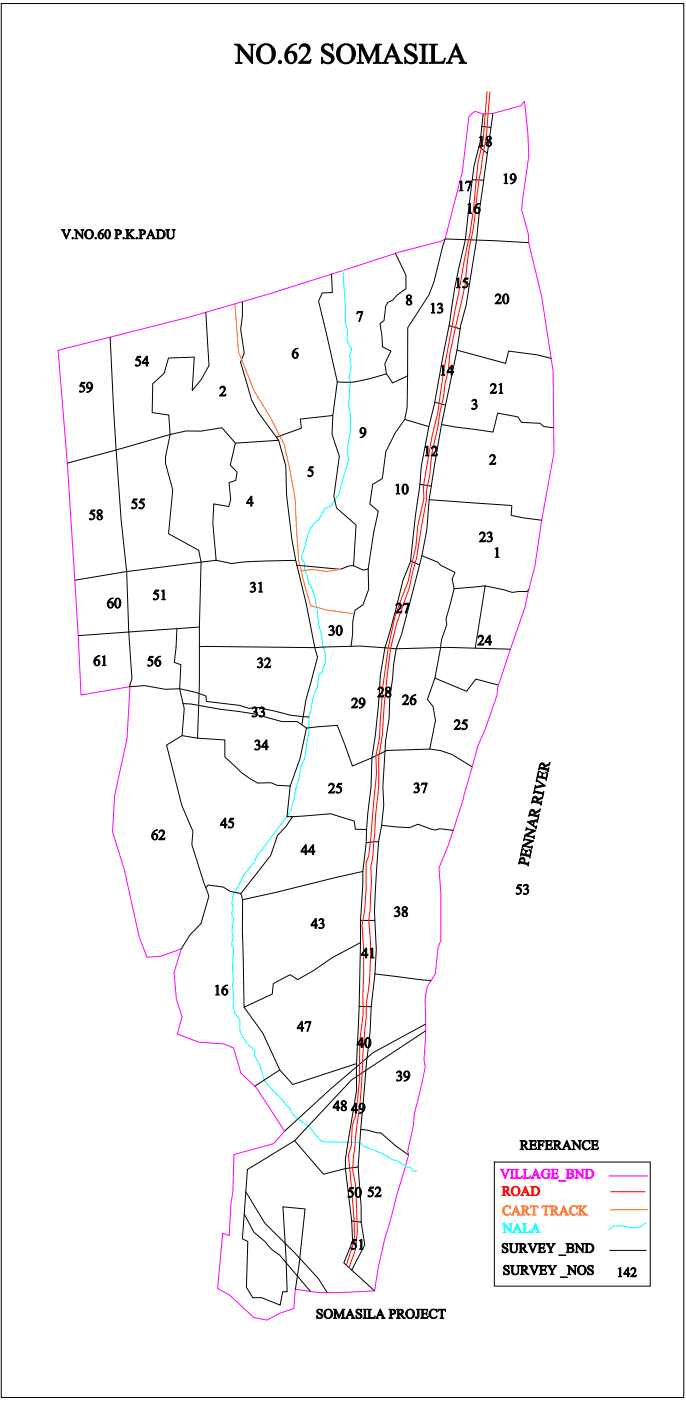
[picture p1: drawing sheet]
<svg xmlns="http://www.w3.org/2000/svg" width="146mm" height="297mm" viewBox="0 0 146 297" stroke-linecap="round" stroke-linejoin="round" font-family="sans-serif">
<g fill="#ff7f00" stroke="#ff7f00" stroke-width=".21">
<path d="M107 255.8l.5-.2 .6 .2 .2-.2v.7a.73 .73 0 0 0-1-.5 .73 .73 0 0 0-.3 1 .71 .71 0 0 0 .5 .7 .71 .71 0 0 0 .8-.4 .94 .94 0 0 1-1.4 .4 .94 .94 0 0 1-.1-1.5z" fill-rule="evenodd"/>
<path d="M109.5 255.6l.7 1.7 .3 .3h-.8l.2-.1-.1-.5h-.8l-.2 .4 .3 .2h-.6l.2-.3zM109.4 256.1l-.3 .8h.6z" fill-rule="evenodd"/>
<path d="M110.6 255.7h.7a.52 .52 0 0 1 .7 .3 .52 .52 0 0 1-.4 .7l.6 .7 .3 .2h-.5l-.7-.9h-.2v.6l.3 .3h-.8l.3-.3v-1.4zM111.1 255.8l.1 .8a.43 .43 0 0 0 .5-.4 .43 .43 0 0 0-.6-.4z" fill-rule="evenodd"/>
<path d="M112.6 255.7h1.5v.4l-.2-.3h-.4v1.6l.2 .2h-.8l.3-.2v-1.6h-.5l-.2 .3z" fill-rule="evenodd"/>
<path d="M115 255.7h1.6v.4l-.2-.3h-.5v1.6l.3 .2h-.8l.3-.2v-1.6h-.5l-.2 .3z" fill-rule="evenodd"/>
<path d="M116.7 255.7h.7a.52 .52 0 0 1 .8 .3 .52 .52 0 0 1-.4 .7l.5 .7 .3 .2h-.5l-.6-.9h-.2v.6l.3 .3h-.9l.3-.3v-1.4zM117.3 255.8v.8a.43 .43 0 0 0 .6-.4 .43 .43 0 0 0-.6-.4z" fill-rule="evenodd"/>
<path d="M119.6 255.6l.8 1.7 .3 .3h-.8l.2-.1-.2-.5h-.7l-.2 .4 .2 .2h-.6l.3-.3zM119.6 256.1l-.4 .8h.7z" fill-rule="evenodd"/>
<path d="M121.2 255.8l.4-.2 .6 .2 .2-.2 .1 .7a.73 .73 0 0 0-1-.5 .73 .73 0 0 0-.4 1 .71 .71 0 0 0 .6 .7 .71 .71 0 0 0 .8-.4 .94 .94 0 0 1-1.4 .4 .94 .94 0 0 1-.1-1.5z" fill-rule="evenodd"/>
<path d="M122.7 255.7h.8l-.3 .1v.8l.7-.7-.1-.2h.7l-1 .8 1.2 1.1h-.9l.1-.2-.7-.8v.8l.3 .2h-.8l.2-.3v-1.4z" fill-rule="evenodd"/>
</g>
<g fill="#000" stroke="#000" stroke-width=".21">
<path d="M49.7 9.4h1.1l2.5 3v-2.7l-.6-.3h1.4l-.4 .2-.1 .3v3.6l-2.8-3.3v2.9l.6 .3h-1.4l.5-.3v-3.2z" fill-rule="evenodd"/>
<path d="M54.8 10.1a2.04 2.04 0 0 1 2.5-.7 2.04 2.04 0 0 1 1.1 2.4 2.04 2.04 0 0 1-2.5 1.7 2.04 2.04 0 0 1-1.5-2.6zM55.7 9.7a2.76 2.76 0 0 0 0 3.4 1.38 1.38 0 0 0 1.6-.1 1.38 1.38 0 0 0 .4-1.5 1.51 1.51 0 0 0-1.6-2z" fill-rule="evenodd"/>
<path d="M61.1 10.1a2.23 2.23 0 0 1 1.8-.8v.1a2.09 2.09 0 0 0-1.8 1.8 1.21 1.21 0 0 1 1.7 .1 1.21 1.21 0 0 1-.1 1.7 1.18 1.18 0 0 1-2 0 2.46 2.46 0 0 1 .4-2.9zM61.1 11.4a1.52 1.52 0 0 0 .7 1.9h.1a1.26 1.26 0 0 0-.2-2.2z" fill-rule="evenodd"/>
<path d="M63.7 9.7a1.17 1.17 0 0 1 1.7-.2 1.17 1.17 0 0 1 .1 1.7l-1.5 1.8h1.4l.6-.4-.3 .8h-2.3l1.2-1.4a1.44 1.44 0 0 0 .3-2.1 1.04 1.04 0 0 0-1.4 .5z" fill-rule="evenodd"/>
<path d="M68.4 9.8a1.61 1.61 0 0 1 1.9-.3l.3-.2v1.4h-.1a1 1 0 0 0-.6-1.1 1 1 0 0 0-1.2 .4v.4l.6 .5a2.14 2.14 0 0 1 1.6 1.4 1.32 1.32 0 0 1-2 1.1l-.4-.1-.3 .2v-1.4h.1a1.09 1.09 0 0 0 .8 1.1 1.09 1.09 0 0 0 1.3-.4v-.3a1.63 1.63 0 0 0-1.3-1 1.21 1.21 0 0 1-.7-1.7z" fill-rule="evenodd"/>
<path d="M71.8 10.1a2.04 2.04 0 0 1 2.5-.7 2.04 2.04 0 0 1 1.1 2.4 2.04 2.04 0 0 1-2.5 1.7 2.04 2.04 0 0 1-1.5-2.6zM72.7 9.7a2.77 2.77 0 0 0 0 3.4 1.38 1.38 0 0 0 1.6-.1 1.38 1.38 0 0 0 .4-1.5 1.51 1.51 0 0 0-1.6-2z" fill-rule="evenodd"/>
<path d="M75.7 9.4h1.2l1.4 3.1 1.5-3.1h1.1l-.4 .2-.1 .3v3l.1 .3 .4 .2h-1.7l.5-.3 .1-3.1-1.6 3.4-1.6-3.4v2.9l.1 .3 .4 .2h-1.4l.6-.3v-3a.46 .46 0 0 0-.6-.6z" fill-rule="evenodd"/>
<path d="M83.2 9.3l1.6 3.6 .6 .5h-1.6l.4-.3-.3-1h-1.6l-.4 1 .5 .3h-1.3l.6-.6zM83.1 10.2l-.7 1.7h1.4z" fill-rule="evenodd"/>
<path d="M86 9.8a1.61 1.61 0 0 1 2-.3l.3-.2v1.4h-.1a1 1 0 0 0-.7-1.1 1 1 0 0 0-1.2 .4l.1 .4 .6 .5a2.14 2.14 0 0 1 1.5 1.4 1.32 1.32 0 0 1-1.9 1.1l-.5-.1-.2 .2v-1.4h.1a1.09 1.09 0 0 0 .8 1.1 1.09 1.09 0 0 0 1.2-.4v-.3a1.63 1.63 0 0 0-1.2-1 1.21 1.21 0 0 1-.8-1.7z" fill-rule="evenodd"/>
<path d="M89 9.4h1.7l-.5 .3v3a.46 .46 0 0 0 .1 .5 .46 .46 0 0 0 .4 .1v.1h-1.7l.6-.3v-3a.46 .46 0 0 0-.1-.5 .46 .46 0 0 0-.5-.1z" fill-rule="evenodd"/>
<path d="M91 9.4h1.9v.1a.53 .53 0 0 0-.6 .1 .53 .53 0 0 0-.1 .6v2.8a.67 .67 0 0 0 .9 .2 1.34 1.34 0 0 0 1.4-.9l-.3 1.1h-3.2l.5-.2 .1-.3v-3l-.1-.3z" fill-rule="evenodd"/>
<path d="M96.8 9.3l1.6 3.6 .6 .5h-1.6l.4-.3-.4-1h-1.5l-.4 1 .5 .3h-1.3l.5-.6zM96.7 10.2l-.7 1.7h1.3z" fill-rule="evenodd"/>
<path d="M97.4 38.6l.6-.2v1.9l.2 .1h-.7l.2-.1v-1.4v-.3z" fill-rule="evenodd"/>
<path d="M98.9 38.4h1.1l-.6 2.1h-.2l.6-1.9-.8 .1-.3 .2z" fill-rule="evenodd"/>
<path d="M101.7 29.1l.6-.2v1.9l.3 .2h-.8l.2-.2v-1.4v-.2z" fill-rule="evenodd"/>
<path d="M103.2 29.1a.53 .53 0 0 1 .9-.1 .53 .53 0 0 1-.3 .8 .59 .59 0 0 1 .5 .7 .59 .59 0 0 1-.7 .5 .59 .59 0 0 1-.4-.8l.3-.3a.61 .61 0 0 1-.3-.8zM103.5 30.1a.43 .43 0 0 0-.1 .7 .43 .43 0 0 0 .7-.2l-.1-.3zM103.4 29.1v.4l.4 .3a.4 .4 0 0 0 .3-.6 .4 .4 0 0 0-.7-.1z" fill-rule="evenodd"/>
<path d="M106.9 37.1l.6-.3v2l.2 .1h-.7l.2-.1v-1.5v-.2z" fill-rule="evenodd"/>
<path d="M108.5 37a.79 .79 0 0 1 .9 .2 .79 .79 0 0 1 0 1 1.09 1.09 0 0 1-1.1 .7 .95 .95 0 0 0 .9-.9 .64 .64 0 0 1-.9-.1 .64 .64 0 0 1 .2-.9zM108.6 37a.55 .55 0 0 0-.2 .7 .55 .55 0 0 0 .7 .3 .58 .58 0 0 0 .1-.7 .58 .58 0 0 0-.6-.3z" fill-rule="evenodd"/>
<path d="M13 48.7h.8l-.2 .2 .5 1.3 .5-1.3-.2-.2h.6l-.2 .3-.7 1.7-.8-1.8z" fill-rule="evenodd"/>
<path d="M15.8 48.7h.5l1.1 1.4v-1.1l-.2-.3h.6l-.2 .2v1.7l-1.4-1.5 .1 1.4 .2 .1h-.6l.2-.1v-1.5z" fill-rule="evenodd"/>
<path d="M17.9 49.7a1 1 0 0 1 2 0 1 1 0 0 1-2 0zM18.6 48.9a1.03 1.03 0 0 0 .3 1.7h.1a1.07 1.07 0 0 0 0-1.8z" fill-rule="evenodd"/>
<path d="M21.1 49.1l.4-.3 .5-.1-.6 .3-.3 .6a.59 .59 0 0 1 .8 .1 .59 .59 0 0 1-.2 .9 .59 .59 0 0 1-.8-.2l-.1-.7zM21.1 49.7v.3a.4 .4 0 0 0 .3 .6 .4 .4 0 0 0 .3-.6l-.2-.5z" fill-rule="evenodd"/>
<path d="M22.5 48.8a.51 .51 0 0 1 .8 .2 1.09 1.09 0 0 1-.5 1.6 1.17 1.17 0 0 1-.3-1.8zM22.7 48.8l-.2 .5a.94 .94 0 0 0 .4 1.3l.2-.3 .1-.9-.2-.6z" fill-rule="evenodd"/>
<path d="M24.3 48.7h.7a.58 .58 0 0 1 .8 .6 .58 .58 0 0 1-.9 .4v.8l.2 .1h-.8l.3-.2v-1.6zM24.9 48.8v.8a.43 .43 0 0 0 .5-.4 .43 .43 0 0 0-.5-.4z" fill-rule="evenodd"/>
<path d="M26.6 48.7h.8l-.2 .2v.7l.7-.7-.2-.2h.7l-1 .9 1.3 1h-.9l.1-.2-.7-.7v.7l.2 .2h-.8l.3-.2v-1.5z" fill-rule="evenodd"/>
<path d="M29.4 48.7h.7a.58 .58 0 0 1 .8 .6 .58 .58 0 0 1-.9 .4v.8l.2 .1h-.8l.3-.2v-1.4zM30 48.8v.8a.43 .43 0 0 0 .6-.4 .43 .43 0 0 0-.6-.4z" fill-rule="evenodd"/>
<path d="M32 48.7l.7 1.6 .3 .3h-.7l.2-.1-.2-.5h-.7l-.2 .5 .2 .1h-.6l.3-.3zM31.9 49.1l-.3 .8h.7z" fill-rule="evenodd"/>
<path d="M33.1 48.7h.8a.97 .97 0 0 1 1.2 .9 .97 .97 0 0 1-1.1 1h-.9l.3-.2v-1.6zM33.7 48.9v1.6a.84 .84 0 0 0 1-.8 .84 .84 0 0 0-1-.8z" fill-rule="evenodd"/>
<path d="M35.2 48.7h.8l-.3 .2v1a.57 .57 0 0 0 .6 .7 .57 .57 0 0 0 .5-.8v-1l-.3-.1h.7l-.3 .2v.9a.75 .75 0 0 1-.7 .9 .75 .75 0 0 1-.8-.9v-1z" fill-rule="evenodd"/>
<path d="M96.8 59.2l.6-.3v2l.2 .1h-.8l.3-.1v-1.5l-.1-.2z" fill-rule="evenodd"/>
<path d="M99.3 43.4l.5-.3v2l.3 .1h-.8l.3-.1v-1.5l-.1-.2z" fill-rule="evenodd"/>
<path d="M98.6 59h.7l-.1 .2h-.6l-.1 .3a.77 .77 0 0 1 .8 .5 .77 .77 0 0 1-.4 .9l-.1 .1a.33 .33 0 0 1-.4 .1 .33 .33 0 0 1-.2-.3v-.1a.54 .54 0 0 0 .9-.1 .54 .54 0 0 0-.4-.8h-.5z" fill-rule="evenodd"/>
<path d="M100.9 43.6l.4-.4 .5-.1-.5 .4-.4 .6a.64 .64 0 0 1 .9 .2 .64 .64 0 0 1-.2 .9 .64 .64 0 0 1-.9-.2l-.1-.7zM100.9 44.2v.6a.38 .38 0 0 0 .5 .4 .38 .38 0 0 0 .2-.6l-.3-.5z" fill-rule="evenodd"/>
<path d="M29.2 75.5h.7l-.1 .3h-.6l-.2 .3a.77 .77 0 0 1 .8 .5 .77 .77 0 0 1-.3 .9l-.2 .1a.35 .35 0 0 1-.4 .1 .35 .35 0 0 1-.2-.3l.1-.1a.55 .55 0 0 0 .9-.2 .55 .55 0 0 0-.6-.7l-.3-.1z" fill-rule="evenodd"/>
<path d="M31.1 75.5h.2v1.3h.2v.3h-.2v.5h-.3v-.5h-.8zM31 75.8l-.7 1h.7z" fill-rule="evenodd"/>
<path d="M62.3 74.3l.4-.4 .5-.1-.6 .4-.3 .6a.64 .64 0 0 1 .9 .2 .64 .64 0 0 1-.2 .9 .64 .64 0 0 1-.9-.2l-.1-.7zM62.3 74.9v.7a.38 .38 0 0 0 .5 .3 .38 .38 0 0 0 .2-.6l-.3-.5z" fill-rule="evenodd"/>
<path d="M75.9 66h1.1l-.7 2.1h-.2l.6-1.8h-.7l-.3 .2z" fill-rule="evenodd"/>
<path d="M86.3 62.8a.53 .53 0 0 1 .9-.2 .53 .53 0 0 1-.3 .9 .59 .59 0 0 1 .5 .7 .59 .59 0 0 1-.7 .4 .59 .59 0 0 1-.4-.7l.3-.3a.61 .61 0 0 1-.3-.8zM86.6 63.7a.43 .43 0 0 0-.1 .7 .43 .43 0 0 0 .7-.1l-.1-.3zM86.5 62.8v.3l.3 .3a.4 .4 0 0 0 .3-.6 .4 .4 0 0 0-.6 0z" fill-rule="evenodd"/>
<path d="M91.5 64.5l.5-.2v1.9l.3 .2h-.8l.3-.2v-1.4l-.1-.3z" fill-rule="evenodd"/>
<path d="M93 64.4a.48 .48 0 0 1 .7 0 .48 .48 0 0 1-.1 .7 .7 .7 0 0 1 .3 1 .7 .7 0 0 1-1 .2h-.1a.22 .22 0 0 1 .2-.2 .22 .22 0 0 1 .3 .2 .47 .47 0 0 0 .4-.6 .47 .47 0 0 0-.6-.4 .4 .4 0 0 0 .5-.3 .4 .4 0 0 0-.2-.5 .4 .4 0 0 0-.5 .2z" fill-rule="evenodd"/>
<path d="M93.6 77.7l.5-.3 .1 2 .2 .1h-.8l.3-.1v-1.4l-.1-.3z" fill-rule="evenodd"/>
<path d="M95.8 77.4h.2v1.4h.2v.2h-.2v.5h-.3v-.5h-.9zM95.7 77.8l-.7 1h.7z" fill-rule="evenodd"/>
<path d="M105.2 62.5a.64 .64 0 0 1 1 .1 .64 .64 0 0 1-.2 .9l-.6 .7h.7l.3-.2-.2 .4h-1.2a2.28 2.28 0 0 0 1-1.5 .47 .47 0 0 0-.4-.4 .47 .47 0 0 0-.5 .4z" fill-rule="evenodd"/>
<path d="M106.9 62.5a.54 .54 0 0 1 .9 .2 1.18 1.18 0 0 1-.5 1.7 1.26 1.26 0 0 1-.4-1.9zM107.2 62.5l-.2 .5a1.02 1.02 0 0 0 .3 1.3l.3-.4a1.23 1.23 0 0 0-.3-1.5z" fill-rule="evenodd"/>
<path d="M17.3 81.1h.7l-.1 .2h-.6l-.1 .3a.77 .77 0 0 1 .8 .5 .77 .77 0 0 1-.4 1h-.1a.35 .35 0 0 1-.4 .1 .35 .35 0 0 1-.3-.3h.1a.54 .54 0 0 0 .9-.2 .54 .54 0 0 0-.5-.7l-.4-.1z" fill-rule="evenodd"/>
<path d="M18.6 81.2a.79 .79 0 0 1 1 .2 .79 .79 0 0 1 0 1 1.09 1.09 0 0 1-1.2 .7 .97 .97 0 0 0 .9-.9 .64 .64 0 0 1-.9-.1 .64 .64 0 0 1 .2-.9zM18.8 81.2a.57 .57 0 0 0-.2 .6 .57 .57 0 0 0 .6 .4 .57 .57 0 0 0 .1-.6 .57 .57 0 0 0-.5-.4z" fill-rule="evenodd"/>
<path d="M46.8 82.1a.64 .64 0 0 1 1 0 .64 .64 0 0 1-.3 1l-.6 .6h.8l.2-.1-.1 .4h-1.2a2.28 2.28 0 0 0 1-1.6 .47 .47 0 0 0-.5-.3 .47 .47 0 0 0-.5 .3z" fill-rule="evenodd"/>
<path d="M65.8 99h.7l-.1 .2h-.6l-.2 .3a.77 .77 0 0 1 .8 .5 .77 .77 0 0 1-.3 .9l-.2 .1a.35 .35 0 0 1-.4 .1 .35 .35 0 0 1-.2-.3l.1-.1a.54 .54 0 0 0 .9-.1 .54 .54 0 0 0-.5-.8h-.4z" fill-rule="evenodd"/>
<path d="M76.6 90.8a.79 .79 0 0 1 1 .2 .79 .79 0 0 1 0 1 1.09 1.09 0 0 1-1.2 .7 .96 .96 0 0 0 .9-.9 .64 .64 0 0 1-.9-.1 .64 .64 0 0 1 .2-.9zM76.8 90.8a.57 .57 0 0 0-.2 .7 .57 .57 0 0 0 .6 .3 .57 .57 0 0 0 .1-.6 .57 .57 0 0 0-.5-.4z" fill-rule="evenodd"/>
<path d="M90.2 94.8l.6-.2v1.9l.2 .2h-.7l.2-.2v-1.4v-.3z" fill-rule="evenodd"/>
<path d="M91.7 94.8a.64 .64 0 0 1 1 0 .64 .64 0 0 1-.3 1l-.6 .6h.7l.3-.1-.1 .4h-1.2a2.28 2.28 0 0 0 1-1.6 .47 .47 0 0 0-.5-.3 .47 .47 0 0 0-.5 .3z" fill-rule="evenodd"/>
<path d="M100.3 84.8a.48 .48 0 0 1 .7 0 .48 .48 0 0 1-.1 .7 .7 .7 0 0 1 .2 1 .7 .7 0 0 1-.9 .2h-.1a.22 .22 0 0 1 .2-.2 .22 .22 0 0 1 .2 .1 .46 .46 0 0 0 .5-.5 .46 .46 0 0 0-.6-.4 .39 .39 0 0 0 .5-.3 .39 .39 0 0 0-.2-.5 .39 .39 0 0 0-.5 .2z" fill-rule="evenodd"/>
<path d="M104.1 96.5a.64 .64 0 0 1 1 .2 .64 .64 0 0 1-.3 .9l-.6 .6h.7l.3-.1-.1 .4h-1.2a2.29 2.29 0 0 0 .9-1.6 .47 .47 0 0 0-.4-.3 .47 .47 0 0 0-.5 .3z" fill-rule="evenodd"/>
<path d="M104.2 81.5a.64 .64 0 0 1 1 .1 .64 .64 0 0 1-.3 .9l-.6 .7h.8l.3-.2-.2 .4h-1.2a2.29 2.29 0 0 0 1-1.5 .47 .47 0 0 0-.5-.4 .47 .47 0 0 0-.4 .4z" fill-rule="evenodd"/>
<path d="M105.9 81.5l.5-.2v1.9l.3 .2h-.8l.3-.2v-1.4l-.1-.2z" fill-rule="evenodd"/>
<path d="M19.4 108.1h.8l-.2 .3h-.6l-.1 .3a.77 .77 0 0 1 .8 .5 .77 .77 0 0 1-.4 .9l-.1 .1a.33 .33 0 0 1-.4 .1 .33 .33 0 0 1-.2-.4h.1a.54 .54 0 0 0 .8-.1 .54 .54 0 0 0-.4-.8l-.5-.1z" fill-rule="evenodd"/>
<path d="M20.7 108.3a.53 .53 0 0 1 .9-.1 .53 .53 0 0 1-.3 .8 .59 .59 0 0 1 .5 .7 .59 .59 0 0 1-.7 .5 .59 .59 0 0 1-.4-.8l.3-.3a.61 .61 0 0 1-.3-.8zM21 109.3a.43 .43 0 0 0-.2 .7 .43 .43 0 0 0 .7-.2l-.1-.3zM20.9 108.3l-.1 .3 .4 .4a.4 .4 0 0 0 .3-.6 .4 .4 0 0 0-.6-.1z" fill-rule="evenodd"/>
<path d="M28.4 105.8h.7l-.1 .2h-.6l-.2 .3a.77 .77 0 0 1 .9 .6 .77 .77 0 0 1-.4 .9h-.2a.33 .33 0 0 1-.3 .1 .33 .33 0 0 1-.2-.3 .54 .54 0 0 0 .9-.2 .54 .54 0 0 0-.5-.7l-.4-.1z" fill-rule="evenodd"/>
<path d="M29.9 105.8h.8l-.1 .2h-.7l-.1 .3a.77 .77 0 0 1 .8 .6 .77 .77 0 0 1-.4 .9h-.1a.33 .33 0 0 1-.4 .1 .33 .33 0 0 1-.2-.3h.1a.54 .54 0 0 0 .8-.2 .54 .54 0 0 0-.4-.7l-.5-.1z" fill-rule="evenodd"/>
<path d="M53.3 105.2h.1v1.3h.3v.3h-.3v.5h-.2v-.5h-.9zM53.2 105.5l-.7 1h.7z" fill-rule="evenodd"/>
<path d="M84 102.9l.5-.3 .1 2 .2 .1h-.8l.3-.1v-1.5v-.2z" fill-rule="evenodd"/>
<path d="M85.6 102.8a.55 .55 0 0 1 .9 .2 1.18 1.18 0 0 1-.5 1.8 1.26 1.26 0 0 1-.4-2zM85.8 102.8l-.2 .4a1.08 1.08 0 0 0 .4 1.5l.3-.5a1.23 1.23 0 0 0-.3-1.5z" fill-rule="evenodd"/>
<path d="M101.9 113a.64 .64 0 0 1 1 0 .64 .64 0 0 1-.3 1l-.6 .6h.8l.3-.1-.2 .4h-1.2a2.3 2.3 0 0 0 1-1.5 .47 .47 0 0 0-.5-.4 .47 .47 0 0 0-.4 .4z" fill-rule="evenodd"/>
<path d="M103.5 112.9a.48 .48 0 0 1 .8 0 .48 .48 0 0 1-.2 .8 .7 .7 0 0 1 .3 .9 .7 .7 0 0 1-1 .3l-.1-.1a.22 .22 0 0 1 .2-.2 .22 .22 0 0 1 .3 .2 .47 .47 0 0 0 .4-.6 .47 .47 0 0 0-.5-.3v-.1a.39 .39 0 0 0 .4-.3 .39 .39 0 0 0-.2-.4 .39 .39 0 0 0-.5 .1z" fill-rule="evenodd"/>
<path d="M105.1 116.3l.5-.2v1.9l.3 .2h-.8l.3-.2v-1.4l-.1-.2z" fill-rule="evenodd"/>
<path d="M20.2 139.4l.4-.3 .6-.1-.7 .4-.3 .6a.64 .64 0 0 1 .9 .2 .64 .64 0 0 1-.2 .8 .64 .64 0 0 1-.8-.1l-.2-.7zM20.2 140.1v.6a.38 .38 0 0 0 .6 .3 .38 .38 0 0 0 .1-.5l-.3-.5z" fill-rule="evenodd"/>
<path d="M21.7 139.3l.5-.3v1.9l.3 .2h-.8l.3-.1v-1.5v-.2z" fill-rule="evenodd"/>
<path d="M23.1 127.2l.4-.3 .5-.1-.6 .4-.3 .5a.64 .64 0 0 1 .9 .2 .64 .64 0 0 1-.2 .9 .64 .64 0 0 1-.9-.1l-.1-.8zM23.1 127.9v.6a.38 .38 0 0 0 .5 .3 .38 .38 0 0 0 .2-.6l-.3-.5z" fill-rule="evenodd"/>
<path d="M24.6 127a.55 .55 0 0 1 .9 .2 1.18 1.18 0 0 1-.5 1.7 1.26 1.26 0 0 1-.4-1.9zM24.8 126.9l-.2 .5a1.08 1.08 0 0 0 .4 1.4l.3-.4a1.23 1.23 0 0 0-.3-1.5z" fill-rule="evenodd"/>
<path d="M31.8 139.2h.7l-.1 .2h-.6l-.2 .3a.77 .77 0 0 1 .8 .5 .77 .77 0 0 1-.3 .9l-.2 .1a.33 .33 0 0 1-.4 .1 .33 .33 0 0 1-.2-.3h.1a.54 .54 0 0 0 .9-.2 .54 .54 0 0 0-.5-.8h-.4z" fill-rule="evenodd"/>
<path d="M33 125.1h.7l-.1 .3h-.6l-.2 .2a.77 .77 0 0 1 .8 .6 .77 .77 0 0 1-.3 .9l-.2 .1a.33 .33 0 0 1-.4 .1 .33 .33 0 0 1-.2-.4h.1a.54 .54 0 0 0 .9-.2 .54 .54 0 0 0-.5-.7l-.4-.1z" fill-rule="evenodd"/>
<path d="M33.2 139.6l.4-.4 .5-.1-.6 .4-.3 .6a.64 .64 0 0 1 .8 .2 .64 .64 0 0 1-.1 .9 .64 .64 0 0 1-.9-.2l-.2-.7zM33.2 140.2v.6a.38 .38 0 0 0 .5 .4 .38 .38 0 0 0 .2-.6l-.3-.5z" fill-rule="evenodd"/>
<path d="M34.3 125.3l.5-.2v1.9l.3 .2h-.8l.3-.2v-1.4l-.1-.3z" fill-rule="evenodd"/>
<path d="M53.3 123.6a.48 .48 0 0 1 .7 0 .48 .48 0 0 1-.1 .7 .7 .7 0 0 1 .2 1 .7 .7 0 0 1-.9 .2h-.1a.22 .22 0 0 1 .2-.2 .22 .22 0 0 1 .2 .1 .46 .46 0 0 0 .5-.5 .46 .46 0 0 0-.6-.4 .4 .4 0 0 0 .5-.3 .4 .4 0 0 0-.2-.5 .4 .4 0 0 0-.5 .2z" fill-rule="evenodd"/>
<path d="M54.8 139.6a.48 .48 0 0 1 .8 0 .48 .48 0 0 1-.2 .7 .7 .7 0 0 1 .3 1 .7 .7 0 0 1-1 .2h-.1a.22 .22 0 0 1 .2-.2 .22 .22 0 0 1 .3 .2 .46 .46 0 0 0 .4-.6 .46 .46 0 0 0-.5-.4 .4 .4 0 0 0 .4-.3 .4 .4 0 0 0-.2-.5 .4 .4 0 0 0-.5 .2z" fill-rule="evenodd"/>
<path d="M54.9 123.7l.5-.3v2l.3 .1h-.8l.3-.1v-1.5l-.1-.2z" fill-rule="evenodd"/>
<path d="M69.9 132.8a.48 .48 0 0 1 .8-.1 .48 .48 0 0 1-.2 .8 .7 .7 0 0 1 .3 1 .7 .7 0 0 1-1 .2 .22 .22 0 0 1 .2-.3 .22 .22 0 0 1 .2 .2 .46 .46 0 0 0 .5-.5 .46 .46 0 0 0-.6-.4v-.1a.4 .4 0 0 0 .5-.2 .4 .4 0 0 0-.3-.5 .4 .4 0 0 0-.5 .2z" fill-rule="evenodd"/>
<path d="M71.6 132.8a.54 .54 0 0 1 .9 .2 1.18 1.18 0 0 1-.5 1.7 1.26 1.26 0 0 1-.4-1.9zM71.8 132.7l-.2 .5a1.09 1.09 0 0 0 .4 1.4l.3-.4a1.23 1.23 0 0 0-.3-1.5z" fill-rule="evenodd"/>
<path d="M84.1 128.1a.64 .64 0 0 1 1 0 .64 .64 0 0 1-.2 1l-.6 .6h.8l.2-.1-.2 .4h-1.2a2.28 2.28 0 0 0 1-1.6 .47 .47 0 0 0-.5-.3 .47 .47 0 0 0-.4 .3z" fill-rule="evenodd"/>
<path d="M85.7 127.9h1.1l-.7 2.1h-.1l.6-1.9-.8 .1-.2 .2z" fill-rule="evenodd"/>
<path d="M101.5 134.9a.64 .64 0 0 1 1 0 .64 .64 0 0 1-.2 1l-.6 .6h.7l.3-.1-.1 .4h-1.2a2.28 2.28 0 0 0 .9-1.5 .47 .47 0 0 0-.4-.4 .47 .47 0 0 0-.5 .4z" fill-rule="evenodd"/>
<path d="M103.8 134.7h.2v1.3h.3v.2h-.3v.6h-.2v-.6h-.9zM103.8 135l-.8 1h.8z" fill-rule="evenodd"/>
<path d="M53.6 150.1a.48 .48 0 0 1 .8-.1 .48 .48 0 0 1-.2 .8 .7 .7 0 0 1 .3 .9 .7 .7 0 0 1-1 .3v-.1a.22 .22 0 0 1 .2-.2 .22 .22 0 0 1 .2 .2 .46 .46 0 0 0 .5-.6 .46 .46 0 0 0-.6-.3v-.1a.4 .4 0 0 0 .5-.3 .4 .4 0 0 0-.3-.4 .4 .4 0 0 0-.5 .1z" fill-rule="evenodd"/>
<path d="M54.2 157.1a.48 .48 0 0 1 .8-.1 .48 .48 0 0 1-.2 .8 .7 .7 0 0 1 .3 .9 .7 .7 0 0 1-1 .3v-.1a.22 .22 0 0 1 .2-.2 .22 .22 0 0 1 .2 .2 .46 .46 0 0 0 .5-.5 .46 .46 0 0 0-.6-.4v-.1a.39 .39 0 0 0 .4-.2 .39 .39 0 0 0-.2-.5 .39 .39 0 0 0-.5 .1z" fill-rule="evenodd"/>
<path d="M55.2 150.1a.48 .48 0 0 1 .8-.1 .48 .48 0 0 1-.2 .8 .7 .7 0 0 1 .3 .9 .7 .7 0 0 1-1 .3l-.1-.1a.22 .22 0 0 1 .2-.2 .22 .22 0 0 1 .3 .2 .46 .46 0 0 0 .4-.6 .46 .46 0 0 0-.5-.3v-.1a.4 .4 0 0 0 .4-.3 .4 .4 0 0 0-.2-.4 .4 .4 0 0 0-.5 .1z" fill-rule="evenodd"/>
<path d="M56.5 156.9h.1v1.3h.3v.2h-.3v.6h-.2v-.6h-.9zM56.4 157.2l-.7 1h.7z" fill-rule="evenodd"/>
<path d="M56.3 139.7a.64 .64 0 0 1 1 0 .64 .64 0 0 1-.3 1l-.6 .6h.8l.3-.1-.2 .4h-1.2a2.28 2.28 0 0 0 1-1.6 .47 .47 0 0 0-.5-.3 .47 .47 0 0 0-.4 .3z" fill-rule="evenodd"/>
<path d="M74.7 148.2a.64 .64 0 0 1 1 .1 .64 .64 0 0 1-.2 .9l-.6 .6h.7l.3-.1-.1 .4h-1.2a2.29 2.29 0 0 0 .9-1.5 .47 .47 0 0 0-.4-.4 .47 .47 0 0 0-.5 .4z" fill-rule="evenodd"/>
<path d="M76.4 148.1a.79 .79 0 0 1 1 .2 .79 .79 0 0 1 0 1 1.08 1.08 0 0 1-1.2 .8 .96 .96 0 0 0 .9-.9 .64 .64 0 0 1-.9-.2 .64 .64 0 0 1 .2-.9zM76.6 148.1a.57 .57 0 0 0-.2 .7 .57 .57 0 0 0 .6 .4 .58 .58 0 0 0 .2-.7 .58 .58 0 0 0-.6-.4z" fill-rule="evenodd"/>
<path d="M80.3 145.9a.64 .64 0 0 1 1 0 .64 .64 0 0 1-.3 1l-.6 .6h.8l.3-.1-.2 .4h-1.2a2.29 2.29 0 0 0 1-1.5 .47 .47 0 0 0-.5-.4 .47 .47 0 0 0-.4 .4z" fill-rule="evenodd"/>
<path d="M81.9 145.9a.54 .54 0 0 1 .9-.1 .54 .54 0 0 1-.3 .8 .59 .59 0 0 1 .5 .7 .59 .59 0 0 1-.7 .5 .59 .59 0 0 1-.4-.8l.3-.3a.6 .6 0 0 1-.3-.8zM82.2 146.8a.43 .43 0 0 0-.1 .7 .43 .43 0 0 0 .7-.1l-.2-.3zM82.1 145.9v.3l.3 .4a.41 .41 0 0 0 .3-.6 .41 .41 0 0 0-.6-.1z" fill-rule="evenodd"/>
<path d="M85.5 147.5a.64 .64 0 0 1 1 .1 .64 .64 0 0 1-.2 .9l-.6 .7h.8l.2-.2-.1 .4h-1.2a2.28 2.28 0 0 0 .9-1.5 .47 .47 0 0 0-.4-.4 .47 .47 0 0 0-.5 .4z" fill-rule="evenodd"/>
<path d="M87.3 147.7l.4-.3 .6-.1-.7 .4-.3 .6a.64 .64 0 0 1 .9 .2 .64 .64 0 0 1-.2 .8 .64 .64 0 0 1-.9-.1l-.1-.7zM87.3 148.4v.6a.35 .35 0 0 0 .5 .3 .35 .35 0 0 0 .2-.4 .45 .45 0 0 0-.1-.5 .45 .45 0 0 0-.4-.1z" fill-rule="evenodd"/>
<path d="M96.5 152.8a.64 .64 0 0 1 1 0 .64 .64 0 0 1-.2 1l-.6 .6h.7l.3-.1-.1 .4h-1.3a2.28 2.28 0 0 0 1-1.5 .47 .47 0 0 0-.4-.4 .47 .47 0 0 0-.5 .4z" fill-rule="evenodd"/>
<path d="M98.4 152.6h.8l-.1 .3h-.7l-.1 .3a.77 .77 0 0 1 .8 .5 .77 .77 0 0 1-.4 .9l-.1 .1a.35 .35 0 0 1-.4 .1 .35 .35 0 0 1-.2-.4h.1a.54 .54 0 0 0 .9-.1 .54 .54 0 0 0-.5-.8l-.5-.1z" fill-rule="evenodd"/>
<path d="M32.5 176.4l.4-.4 .5-.1-.6 .4-.3 .6a.64 .64 0 0 1 .9 .2 .64 .64 0 0 1-.2 .9 .64 .64 0 0 1-.9-.2l-.1-.7zM32.5 177v.7a.38 .38 0 0 0 .5 .3 .38 .38 0 0 0 .2-.6l-.3-.5z" fill-rule="evenodd"/>
<path d="M33.8 176.2a.64 .64 0 0 1 1 0 .64 .64 0 0 1-.2 1l-.6 .6h.8l.2-.2-.1 .4h-1.2a2.28 2.28 0 0 0 .9-1.5 .47 .47 0 0 0-.4-.3 .47 .47 0 0 0-.5 .3z" fill-rule="evenodd"/>
<path d="M47.7 173.4h.2v1.4h.3v.2h-.3v.5h-.3v-.5h-.8zM47.6 173.8l-.7 1h.7z" fill-rule="evenodd"/>
<path d="M48.9 173.5h.7l-.1 .2h-.6l-.1 .3a.77 .77 0 0 1 .8 .6 .77 .77 0 0 1-.4 .9h-.1a.33 .33 0 0 1-.4 .1 .33 .33 0 0 1-.2-.3 .54 .54 0 0 0 .9-.2 .54 .54 0 0 0-.5-.7l-.4-.1z" fill-rule="evenodd"/>
<path d="M69.9 166.3a.64 .64 0 0 1 1 0 .64 .64 0 0 1-.3 1l-.6 .6h.7l.3-.2-.1 .4h-1.2a2.29 2.29 0 0 0 1-1.5 .47 .47 0 0 0-.5-.3 .47 .47 0 0 0-.4 .3z" fill-rule="evenodd"/>
<path d="M71.8 166.1h.7l-.1 .2h-.6l-.1 .3a.77 .77 0 0 1 .8 .6 .77 .77 0 0 1-.4 .9h-.2a.33 .33 0 0 1-.3 .1 .33 .33 0 0 1-.2-.3 .54 .54 0 0 0 .9-.2 .54 .54 0 0 0-.5-.7l-.4-.1z" fill-rule="evenodd"/>
<path d="M88 166.1a.48 .48 0 0 1 .8 0 .48 .48 0 0 1-.2 .8 .7 .7 0 0 1 .3 .9 .7 .7 0 0 1-1 .3l-.1-.1a.22 .22 0 0 1 .2-.2 .22 .22 0 0 1 .3 .2 .46 .46 0 0 0 .4-.6 .46 .46 0 0 0-.5-.3v-.1a.4 .4 0 0 0 .4-.3 .4 .4 0 0 0-.2-.4 .4 .4 0 0 0-.5 .1z" fill-rule="evenodd"/>
<path d="M89.5 166h1.1l-.6 2.1h-.2l.6-1.8h-.8l-.2 .2z" fill-rule="evenodd"/>
<path d="M111.2 177.6l.2 .3 1.8 .4-1.9 1 1.3 .3 .4-.2-.2 .7-.1-.3-1.6-.4-.3 .3 .1-.5 1.8-.9-1.4-.3-.2 .3z" fill-rule="evenodd"/>
<path d="M111.7 175.4l.2 .3 1.8 .4-1.9 1 1.3 .3 .3-.2-.1 .7-.1-.3-1.6-.4-.4 .4 .2-.6 1.7-.9-1.3-.3-.2 .3z" fill-rule="evenodd"/>
<path d="M111.9 174.2l1.9-.4 .4-.2-.2 .8-.1-.3-.5 .1-.2 .8 .5 .3 .2-.2-.2 .6-.2-.3zM112.3 174.4l.8 .5 .1-.7z" fill-rule="evenodd"/>
<path d="M113.9 165.2l.2 .3 1.6 1.1-2.1 .5-.2 .2 .2-.8 .2 .2 1.5-.3-1.3-.8-.3 .2z" fill-rule="evenodd"/>
<path d="M114.2 163.5l.5 .1-.4 .2-.2 .7 .8 .2 .1-.7-.2-.2 .7 .1-.3 .2-.2 .6 .9 .2 .1-.8-.2-.4 .4 .2-.3 1.6-.2-.4-1.6-.3-.2 .3z" fill-rule="evenodd"/>
<path d="M112.5 171.8a.52 .52 0 0 1 .7-.1 .52 .52 0 0 1 .2 .5l1-.4 .2-.3-.1 .5-1.1 .5v.2l.8 .2 .2-.3-.2 .9-.1-.3-1.6-.4-.3 .3zM112.6 172.1l-.1 .4 .8 .2a.47 .47 0 0 0-.1-.6 .47 .47 0 0 0-.6 0z" fill-rule="evenodd"/>
<path d="M113.1 169a.52 .52 0 0 1 .6-.1 .52 .52 0 0 1 .3 .5l1-.4 .2-.3-.1 .6-1.1 .4v.2l.8 .2 .2-.2-.2 .8-.1-.3-1.6-.3-.3 .2zM113.2 169.3l-.2 .4 .9 .2a.47 .47 0 0 0-.1-.6 .47 .47 0 0 0-.6 0z" fill-rule="evenodd"/>
<path d="M113.4 167.4v.2l.3 .1 1.5 .4 .2-.3-.2 .9-.1-.3-1.5-.4h-.2l-.2 .2z" fill-rule="evenodd"/>
<path d="M114.6 161.9a.52 .52 0 0 1 .6-.1 .52 .52 0 0 1 .3 .6l1-.5 .2-.3-.1 .6-1.1 .5v.2l.8 .1 .2-.2-.2 .8-.2-.3-1.5-.3-.3 .2zM114.7 162.2l-.2 .5 .9 .1a.47 .47 0 0 0-.1-.6 .47 .47 0 0 0-.6 0z" fill-rule="evenodd"/>
<path d="M64.8 179.1h.2v1.3h.3v.3h-.3v.5h-.3v-.5h-.8zM64.7 179.4l-.7 1h.7z" fill-rule="evenodd"/>
<path d="M66.4 179.1h.1v1.3h.3v.3h-.3v.5h-.2v-.5h-.9zM66.3 179.4l-.7 1h.7z" fill-rule="evenodd"/>
<path d="M66.9 194.7h.2v1.4h.3v.2h-.3v.5h-.2v-.5h-.9zM66.9 195.1l-.8 1h.8z" fill-rule="evenodd"/>
<path d="M67.8 194.9a.48 .48 0 0 1 .8 0 .48 .48 0 0 1-.2 .7 .7 .7 0 0 1 .3 1 .7 .7 0 0 1-1 .2 .22 .22 0 0 1 .1-.2 .22 .22 0 0 1 .3 .1 .46 .46 0 0 0 .4-.5 .46 .46 0 0 0-.5-.4 .39 .39 0 0 0 .4-.3 .39 .39 0 0 0-.2-.5 .39 .39 0 0 0-.5 .2z" fill-rule="evenodd"/>
<path d="M83.9 192.4a.48 .48 0 0 1 .7 0 .48 .48 0 0 1-.1 .7 .7 .7 0 0 1 .3 1 .7 .7 0 0 1-1 .2h-.1a.22 .22 0 0 1 .2-.2 .22 .22 0 0 1 .3 .1 .46 .46 0 0 0 .4-.5 .46 .46 0 0 0-.6-.4 .4 .4 0 0 0 .5-.3 .4 .4 0 0 0-.2-.5 .4 .4 0 0 0-.5 .2z" fill-rule="evenodd"/>
<path d="M85.4 192.4a.54 .54 0 0 1 .9-.1 .54 .54 0 0 1-.3 .9 .59 .59 0 0 1 .5 .7 .59 .59 0 0 1-.7 .4 .59 .59 0 0 1-.4-.8l.3-.2a.61 .61 0 0 1-.3-.9zM85.7 193.4a.43 .43 0 0 0-.1 .7 .43 .43 0 0 0 .7-.1l-.1-.3zM85.6 192.4v.3l.3 .4a.4 .4 0 0 0 .3-.6 .4 .4 0 0 0-.6-.1z" fill-rule="evenodd"/>
<path d="M110.7 180h.5l-.4 .2-.2 .8 .8 .1 .1-.6-.2-.3 .7 .2-.3 .1-.2 .6 .8 .2 .3-.7-.3-.5 .4 .3-.3 1.5v-.2l-.3-.1-1.5-.3-.2 .2z" fill-rule="evenodd"/>
<path d="M110 187.5h.7l-.1 .3h-.6l-.2 .3a.77 .77 0 0 1 .8 .5 .77 .77 0 0 1-.3 .9l-.2 .1a.35 .35 0 0 1-.4 .1 .35 .35 0 0 1-.2-.3l.1-.1a.54 .54 0 0 0 .9-.1 .54 .54 0 0 0-.5-.8l-.4-.1z" fill-rule="evenodd"/>
<path d="M111.2 187.7a.48 .48 0 0 1 .8-.1 .48 .48 0 0 1-.2 .8 .7 .7 0 0 1 .3 1 .7 .7 0 0 1-1 .2v-.1a.22 .22 0 0 1 .1-.2 .22 .22 0 0 1 .3 .2 .46 .46 0 0 0 .4-.5 .46 .46 0 0 0-.5-.4v-.1a.4 .4 0 0 0 .4-.2 .4 .4 0 0 0-.2-.5 .4 .4 0 0 0-.5 .1z" fill-rule="evenodd"/>
<path d="M110.4 182a.61 .61 0 0 1 .9 0 .61 .61 0 0 1-.1 .9l.8 .1 .2-.2-.1 .8-.1-.3-1.5-.3h-.3l-.2 .2zM110.5 182.2l-.2 .5 .8 .1a.47 .47 0 0 0 0-.6 .47 .47 0 0 0-.6 0z" fill-rule="evenodd"/>
<path d="M45.7 209.1l.6-.2v1.9l.2 .2h-.7l.2-.2v-1.4v-.3z" fill-rule="evenodd"/>
<path d="M47.4 209.3l.4-.3 .5-.1-.6 .3-.3 .6a.64 .64 0 0 1 .9 .2 .64 .64 0 0 1-.2 .9 .64 .64 0 0 1-.9-.2l-.2-.7zM47.4 209.9v.7a.36 .36 0 0 0 .4 .3 .36 .36 0 0 0 .3-.5 .45 .45 0 0 0-.1-.4 .45 .45 0 0 0-.4-.2z" fill-rule="evenodd"/>
<path d="M64 216.5h.2v1.4h.3v.2h-.3v.5h-.3v-.5h-.8zM63.9 216.9l-.7 1h.7z" fill-rule="evenodd"/>
<path d="M64.9 216.6h1.1l-.7 2.1h-.2l.6-1.9h-.7l-.3 .3z" fill-rule="evenodd"/>
<path d="M77.6 201h.2v1.3h.3v.3h-.3v.5h-.2v-.5h-.9zM77.6 201.3l-.8 1h.8z" fill-rule="evenodd"/>
<path d="M78.5 201.2l.6-.2v1.9l.3 .2h-.8l.2-.2v-1.4v-.2z" fill-rule="evenodd"/>
<path d="M71.6 233.4h.2v1.3h.3v.2h-.3v.6h-.3v-.6h-.8zM71.5 233.7l-.7 1h.7z" fill-rule="evenodd"/>
<path d="M72.4 233.6a.53 .53 0 0 1 .9-.1 .53 .53 0 0 1-.2 .8 .59 .59 0 0 1 .5 .7 .59 .59 0 0 1-.7 .5 .59 .59 0 0 1-.5-.8l.4-.3a.6 .6 0 0 1-.4-.8zM72.8 234.6a.43 .43 0 0 0-.2 .7 .43 .43 0 0 0 .7-.2l-.1-.3zM72.6 233.6v.3l.4 .4a.4 .4 0 0 0 .3-.6 .4 .4 0 0 0-.7-.1z" fill-rule="evenodd"/>
<path d="M75.5 233.9h.1v1.3h.3v.3h-.3v.5h-.2v-.5h-.9zM75.4 234.2l-.7 1h.7z" fill-rule="evenodd"/>
<path d="M76.4 234a.79 .79 0 0 1 1 .3 .79 .79 0 0 1 0 .9 1.1 1.1 0 0 1-1.2 .8 .97 .97 0 0 0 .9-.9 .64 .64 0 0 1-.9-.2 .64 .64 0 0 1 .2-.9zM76.6 234.1a.57 .57 0 0 0-.2 .6 .57 .57 0 0 0 .6 .4 .57 .57 0 0 0 .1-.7 .57 .57 0 0 0-.5-.3z" fill-rule="evenodd"/>
<path d="M76.7 220h.2v1.3h.2v.3h-.2v.5h-.3v-.5h-.8zM76.6 220.3l-.7 1h.7z" fill-rule="evenodd"/>
<path d="M77.7 220.2a.54 .54 0 0 1 .9 .2 1.18 1.18 0 0 1-.6 1.7 1.26 1.26 0 0 1-.3-1.9zM77.9 220.2l-.2 .4a1.09 1.09 0 0 0 .4 1.4l.3-.4a1.23 1.23 0 0 0-.3-1.5z" fill-rule="evenodd"/>
<path d="M84.3 227.2a.48 .48 0 0 1 .8 0 .48 .48 0 0 1-.2 .7 .7 .7 0 0 1 .3 1 .7 .7 0 0 1-1 .2h-.1a.22 .22 0 0 1 .2-.2 .22 .22 0 0 1 .3 .2 .46 .46 0 0 0 .4-.6 .46 .46 0 0 0-.5-.4 .4 .4 0 0 0 .4-.3 .4 .4 0 0 0-.2-.5 .4 .4 0 0 0-.5 .2z" fill-rule="evenodd"/>
<path d="M85.9 227.2a.79 .79 0 0 1 1 .2 .79 .79 0 0 1 0 1 1.1 1.1 0 0 1-1.2 .7 .97 .97 0 0 0 .9-.8 .64 .64 0 0 1-.9-.2 .64 .64 0 0 1 .2-.9zM86.1 227.2a.57 .57 0 0 0-.2 .7 .57 .57 0 0 0 .6 .3 .57 .57 0 0 0 .1-.6 .57 .57 0 0 0-.5-.4z" fill-rule="evenodd"/>
<path d="M74.3 251.8h.7l-.1 .2h-.6l-.1 .3a.77 .77 0 0 1 .8 .6 .77 .77 0 0 1-.4 .9h-.1a.35 .35 0 0 1-.4 .1 .35 .35 0 0 1-.3-.3h.1a.55 .55 0 0 0 .9-.2 .55 .55 0 0 0-.5-.8h-.4z" fill-rule="evenodd"/>
<path d="M75.6 251.9a.55 .55 0 0 1 1 .2 1.18 1.18 0 0 1-.6 1.8 1.26 1.26 0 0 1-.4-2zM75.9 251.9l-.2 .4a1.08 1.08 0 0 0 .3 1.5l.3-.5a1.23 1.23 0 0 0-.2-1.5z" fill-rule="evenodd"/>
<path d="M78.5 251.7h.8l-.2 .2h-.6l-.1 .3a.77 .77 0 0 1 .8 .6 .77 .77 0 0 1-.4 .9h-.1a.33 .33 0 0 1-.4 .1 .33 .33 0 0 1-.2-.3h.1a.54 .54 0 0 0 .8-.2 .54 .54 0 0 0-.4-.7l-.5-.1z" fill-rule="evenodd"/>
<path d="M79.7 251.9a.64 .64 0 0 1 1 0 .64 .64 0 0 1-.2 1l-.6 .6h.7l.3-.2-.1 .4h-1.3a2.24 2.24 0 0 0 1-1.5 .47 .47 0 0 0-.4-.3 .47 .47 0 0 0-.5 .3z" fill-rule="evenodd"/>
<path d="M110.3 241.8h.7a.52 .52 0 0 1 .8 .3 .52 .52 0 0 1-.5 .7l.6 .8 .3 .1h-.5l-.6-.9h-.2v.7l.2 .2h-.8l.3-.2v-1.5zM110.9 242v.8a.43 .43 0 0 0 .6-.5 .43 .43 0 0 0-.6-.3z" fill-rule="evenodd"/>
<path d="M112.3 241.8h1.4v.4l-.2-.3h-.7v.8h.6l.2-.3v.7l-.2-.3h-.6v.8h.7l.4-.3-.2 .4h-1.4l.2-.2v-1.4z" fill-rule="evenodd"/>
<path d="M114 241.8h1.4v.4l-.3-.3h-.6v.8h.5l.2-.3v.7l-.2-.3h-.5l.1 .8 .2 .1h-.8l.3-.2v-1.5z" fill-rule="evenodd"/>
<path d="M115.6 241.8h1.5v.4l-.3-.3h-.6v.8h.6l.1-.3v.7l-.2-.3h-.5v.8h.7l.3-.3-.1 .4h-1.5l.3-.2v-1.5z" fill-rule="evenodd"/>
<path d="M117.4 241.8h.7a.52 .52 0 0 1 .7 .3 .52 .52 0 0 1-.4 .7l.6 .8 .3 .1h-.5l-.7-.9h-.2v.7l.3 .2h-.8l.2-.2v-1.4zM117.9 242l.1 .8a.43 .43 0 0 0 .5-.5 .43 .43 0 0 0-.6-.3z" fill-rule="evenodd"/>
<path d="M120.2 241.8l.8 1.7 .3 .2h-.8l.2-.1-.1-.5h-.8l-.2 .5 .3 .1h-.6l.2-.2zM120.2 242.2l-.3 .8h.6z" fill-rule="evenodd"/>
<path d="M121.3 241.8h.5l1.2 1.5-.1-1.3-.2-.2h.7l-.3 .3v1.7l-1.3-1.6v1.3l.2 .2h-.6l.2-.1v-1.5z" fill-rule="evenodd"/>
<path d="M123.9 242l.4-.2 .6 .1 .2-.1 .1 .6a.73 .73 0 0 0-1-.5 .73 .73 0 0 0-.4 1 .71 .71 0 0 0 .6 .7 .71 .71 0 0 0 .8-.3 .92 .92 0 0 1-1.4 .4 .92 .92 0 0 1-.2-1.4z" fill-rule="evenodd"/>
<path d="M125.4 241.8h1.4l.1 .4-.3-.3h-.7v.8h.6l.2-.3v.7l-.2-.3h-.6v.8h.7l.4-.3-.2 .4h-1.4l.2-.2v-1.5z" fill-rule="evenodd"/>
<path d="M67.3 277.8l.3-.2 .6 .1 .1-.1v.6a.41 .41 0 0 0-.4-.6 .41 .41 0 0 0-.4 .6l.4 .2a.62 .62 0 0 1 .5 .9 .62 .62 0 0 1-1 .1l-.2 .2v-.7a.53 .53 0 0 0 .4 .5 .53 .53 0 0 0 .6-.3v-.1a1.43 1.43 0 0 1-1-1z" fill-rule="evenodd"/>
<path d="M68.7 278.5a.99 .99 0 0 1 1.9 0 .99 .99 0 0 1-1.9 0zM69.3 277.8a1.04 1.04 0 0 0 .3 1.7h.2a1.01 1.01 0 0 0-.2-1.8z" fill-rule="evenodd"/>
<path d="M70.7 277.6h.6l.7 1.5 .7-1.5h.5l-.3 .3v1.4l.3 .2h-.8l.3-.2v-1.4l-.8 1.6-.8-1.6 .1 1.5 .2 .1h-.7l.3-.2v-1.5z" fill-rule="evenodd"/>
<path d="M74.3 277.6l.7 1.6 .3 .3h-.7l.2-.1-.2-.5h-.8l-.1 .5 .2 .1h-.6l.3-.3zM74.2 278l-.3 .8h.6z" fill-rule="evenodd"/>
<path d="M74.9 262.8h.8l-.2 .3h-.6l-.1 .2a.77 .77 0 0 1 .8 .6 .77 .77 0 0 1-.4 .9l-.1 .1a.35 .35 0 0 1-.4 .1 .35 .35 0 0 1-.2-.4h.1a.54 .54 0 0 0 .8-.2 .54 .54 0 0 0-.4-.7l-.5-.1z" fill-rule="evenodd"/>
<path d="M76.2 263l.6-.2v1.9l.2 .2h-.7l.2-.2v-1.4v-.3z" fill-rule="evenodd"/>
<path d="M75.6 277.8l.4-.2 .5 .1 .2-.1-.1 .6a.41 .41 0 0 0-.3-.6 .41 .41 0 0 0-.5 .6l.4 .2a.62 .62 0 0 1 .5 .9 .62 .62 0 0 1-1 .1l-.2 .2v-.7a.53 .53 0 0 0 .4 .5 .53 .53 0 0 0 .6-.3v-.1a1.43 1.43 0 0 1-1-1z" fill-rule="evenodd"/>
<path d="M77 277.6h.8l-.2 .3v1.4l.2 .2h-.8l.3-.2v-1.5z" fill-rule="evenodd"/>
<path d="M78 277.6h.8l-.3 .2v1.4a.59 .59 0 0 0 .6 .2 .59 .59 0 0 0 .5-.4l-.2 .5h-1.4l.2-.2v-1.6z" fill-rule="evenodd"/>
<path d="M80.7 277.6l.7 1.6 .3 .3h-.7l.1-.1-.1-.5h-.8l-.1 .5 .2 .1h-.6l.3-.3zM80.6 278l-.3 .8h.6z" fill-rule="evenodd"/>
<path d="M82.5 277.6h.7a.58 .58 0 0 1 .8 .6 .58 .58 0 0 1-1 .4l.1 .8 .2 .1h-.8l.3-.2v-1.6zM83 277.7v.8a.43 .43 0 0 0 .6-.4 .43 .43 0 0 0-.6-.4z" fill-rule="evenodd"/>
<path d="M84.1 277.6h.7a.53 .53 0 0 1 .8 .3 .53 .53 0 0 1-.5 .7l.9 .9h-.5l-.6-.9h-.2v.7l.2 .2h-.8l.3-.2v-1.6zM84.7 277.7v.8a.43 .43 0 0 0 .6-.4 .43 .43 0 0 0-.6-.4z" fill-rule="evenodd"/>
<path d="M86 278.5a1 1 0 0 1 2 0 1 1 0 0 1-2 0zM86.7 277.8a1.03 1.03 0 0 0 .3 1.7h.1a1.01 1.01 0 0 0-.1-1.8z" fill-rule="evenodd"/>
<path d="M88.3 277.6h.9l-.3 .1v1.2a.44 .44 0 0 1-.2 .6 .44 .44 0 0 1-.6-.2l.2-.1 .2 .3 .1-.2v-1.5z" fill-rule="evenodd"/>
<path d="M89.2 277.6h1.5v.4l-.2-.3h-.7v.8l.6-.1 .2-.2v.6l-.3-.2h-.5v.8h.7l.4-.4-.2 .5h-1.5l.3-.3v-1.5z" fill-rule="evenodd"/>
<path d="M91.4 277.8l.5-.2 .6 .1 .2-.1v.6a.73 .73 0 0 0-.9-.5 .73 .73 0 0 0-.4 1 .71 .71 0 0 0 .5 .7 .71 .71 0 0 0 .8-.4 .92 .92 0 0 1-1.3 .4 .92 .92 0 0 1-.2-1.3z" fill-rule="evenodd"/>
<path d="M93 277.6h1.5v.4l-.2-.3h-.4v1.6l.2 .2h-.8l.3-.1v-1.7l-.4 .1-.3 .2z" fill-rule="evenodd"/>
<path d="M106.6 263.8l.4-.2 .5 .1 .2-.1-.1 .7a.41 .41 0 0 0-.3-.6 .41 .41 0 0 0-.4 .5l.3 .3a.62 .62 0 0 1 .5 .9 .62 .62 0 0 1-1 .1l-.1 .1v-.6a.53 .53 0 0 0 .4 .5 .53 .53 0 0 0 .6-.3l-.1-.1a1.43 1.43 0 0 1-1-1.1z" fill-rule="evenodd"/>
<path d="M106.9 268.5l.4-.2 .5 .1 .2-.1-.1 .6a.41 .41 0 0 0-.3-.5 .41 .41 0 0 0-.4 .5l.3 .2a.62 .62 0 0 1 .5 .9 .62 .62 0 0 1-1 .2l-.1 .1v-.7a.45 .45 0 0 0 .4 .6 .45 .45 0 0 0 .5-.5l-.9-.6z" fill-rule="evenodd"/>
<path d="M108 263.7h.8l-.3 .1v1a.57 .57 0 0 0 .6 .7 .57 .57 0 0 0 .5-.7v-1l-.3-.1h.7l-.3 .1v1a.75 .75 0 0 1-.7 .8 .75 .75 0 0 1-.8-.9v-.9z" fill-rule="evenodd"/>
<path d="M108.3 268.3h.8l-.3 .2v1a.57 .57 0 0 0 .6 .7 .57 .57 0 0 0 .5-.8v-.9l-.3-.2h.7l-.2 .2-.1 .9a.75 .75 0 0 1-.7 .9 .75 .75 0 0 1-.7-.9l-.1-.9z" fill-rule="evenodd"/>
<path d="M110.1 263.7h.7a.53 .53 0 0 1 .7 .3 .53 .53 0 0 1-.4 .6l.6 .8 .3 .2h-.5l-.7-.9h-.2v.6l.3 .3h-.8l.3-.3-.1-1.5zM110.6 263.8l.1 .8a.43 .43 0 0 0 .6-.4 .43 .43 0 0 0-.7-.4z" fill-rule="evenodd"/>
<path d="M110.4 268.3h.7a.52 .52 0 0 1 .7 .3 .52 .52 0 0 1-.4 .7l.6 .8 .3 .1h-.5l-.7-.9h-.2v.7l.3 .2h-.8l.3-.2-.1-1.5zM110.9 268.5l.1 .8a.43 .43 0 0 0 .6-.5 .43 .43 0 0 0-.7-.3z" fill-rule="evenodd"/>
<path d="M112 263.7h.8l-.2 .2 .5 1.3 .5-1.3-.2-.2h.6l-.3 .2-.6 1.7-.9-1.8z" fill-rule="evenodd"/>
<path d="M112.3 268.3h.8l-.2 .2 .5 1.3 .5-1.3-.2-.2h.6l-.3 .3-.6 1.7-.9-1.8z" fill-rule="evenodd"/>
<path d="M114.1 263.7h1.5v.4l-.3-.3h-.7v.7h.6l.2-.3v.7l-.2-.3h-.6l.1 .8h.7l.3-.3-.1 .5h-1.5l.3-.3-.1-1.5z" fill-rule="evenodd"/>
<path d="M114.4 268.3h1.5v.4l-.3-.3h-.7v.8h.7l.1-.3v.7l-.2-.3h-.6l.1 .8h.7l.3-.3-.1 .4h-1.5l.3-.2v-1.5z" fill-rule="evenodd"/>
<path d="M115.8 263.7h.8l-.2 .2 .5 .7 .5-.7-.2-.2h.6l-.4 .3a1.61 1.61 0 0 0-.4 1.4l.2 .2h-.8l.3-.2a1.61 1.61 0 0 0-.5-1.4z" fill-rule="evenodd"/>
<path d="M116.1 268.3h.8l-.2 .2 .5 .8 .5-.8-.2-.2h.6l-.4 .4a1.61 1.61 0 0 0-.4 1.4l.2 .1h-.8l.3-.1a1.61 1.61 0 0 0-.5-1.4z" fill-rule="evenodd"/>
<path d="M118.6 266.1h1.5v.1h-1.5z" fill-rule="evenodd"/>
<path d="M120.3 268.3h.5l1.2 1.5v-1.3l-.3-.2h.7l-.3 .2v1.8l-1.3-1.6v1.4l.3 .1h-.7l.3-.1v-1.5z" fill-rule="evenodd"/>
<path d="M118.9 270.7h1.5v.2h-1.5z" fill-rule="evenodd"/>
<path d="M120.1 263.7h.8a.52 .52 0 0 1 .7 .2 .52 .52 0 0 1-.2 .7 .53 .53 0 0 1 .4 .7 .53 .53 0 0 1-.8 .3h-.9l.3-.3v-1.4zM120.6 264.7v.7a.5 .5 0 0 0 .7 0 .5 .5 0 0 0 .1-.6zM120.6 263.8v.7a.46 .46 0 0 0 .7-.1 .46 .46 0 0 0-.1-.6z" fill-rule="evenodd"/>
<path d="M121.9 263.7h.5l1.2 1.4v-1.3l-.3-.1h.7l-.3 .1v1.8l-1.3-1.5v1.3l.3 .2h-.7l.3-.2v-1.5z" fill-rule="evenodd"/>
<path d="M122.5 269.3a.99 .99 0 0 1 1.9 0 .99 .99 0 0 1-1.9 0zM123.1 268.5a1.03 1.03 0 0 0 .3 1.7h.2a1 1 0 0 0 .5-1 1 1 0 0 0-.7-.8z" fill-rule="evenodd"/>
<path d="M124.1 263.7h.8a.97 .97 0 0 1 1.1 .9 .97 .97 0 0 1-1.1 1h-.8l.3-.3v-1.4zM124.6 263.8v1.6a.84 .84 0 0 0 1.1-.8 .84 .84 0 0 0-1.1-.8z" fill-rule="evenodd"/>
<path d="M124.8 268.5l.3-.2 .6 .1 .1-.1v.6a.41 .41 0 0 0-.4-.5 .41 .41 0 0 0-.4 .5l.4 .2a.62 .62 0 0 1 .4 .9 .62 .62 0 0 1-1 .2l-.1 .1 .1-.7a.45 .45 0 0 0 .4 .6 .45 .45 0 0 0 .4-.5l-.8-.6z" fill-rule="evenodd"/>
<path d="M131.2 269l.5-.2v1.7l.2 .2h-.7l.3-.2v-1.3l-.1-.2z" fill-rule="evenodd"/>
<path d="M133.2 268.8h.2v1.2h.2v.2h-.2v.5h-.3v-.5h-.8zM133.1 269l-.6 1h.6z" fill-rule="evenodd"/>
<path d="M134 269a.59 .59 0 0 1 .9 0 .59 .59 0 0 1-.3 .9l-.5 .6 1-.2-.2 .4h-1.1a2.1 2.1 0 0 0 .9-1.4 .44 .44 0 0 0-.4-.3 .44 .44 0 0 0-.5 .3z" fill-rule="evenodd"/>
<circle cx="59.4" cy="13.2" r=".34"/>
<circle cx="15.4" cy="50.5" r=".16"/>
<circle cx="20.3" cy="50.5" r=".16"/>
<circle cx="26.2" cy="50.5" r=".16"/>
<circle cx="29" cy="50.5" r=".16"/>
</g>
<path d="M49.8 64.4l.8 10.3 3.3 8.2 3.3 5.2 3.1 6.2 1.2 5.3 1.1 6.1 .3 6.8a43 43 0 0 0 3 15.9l3.4 .9 5.9 .8M72.2 120.7l-3 .5-2.8-.5-2.5 .3M129.6 256.5h7.8" fill="none" stroke="#ff7f00" stroke-width=".21"/>
<g fill="#0ff" stroke="#0ff" stroke-width=".21">
<path d="M106.6 259.4h.5l1.2 1.5v-1.2l-.3-.3h.7l-.3 .2v1.8l-1.3-1.6v1.4l.3 .1h-.7l.3-.2v-1.4z" fill-rule="evenodd"/>
<path d="M109.7 259.4l.8 1.7 .3 .2h-.8l.2-.1-.1-.5h-.8l-.2 .5 .3 .1h-.6l.2-.2zM109.7 259.8l-.3 .8h.6z" fill-rule="evenodd"/>
<path d="M110.9 259.4h.8l-.3 .2v1.5a.72 .72 0 0 0 1.1-.3l-.2 .5h-1.4l.2-.2v-1.4z" fill-rule="evenodd"/>
<path d="M113.6 259.4l.7 1.7 .3 .2h-.7l.2-.1-.2-.5h-.8l-.1 .5 .2 .1h-.6l.3-.2zM113.5 259.8l-.3 .8h.7z" fill-rule="evenodd"/>
</g>
<path d="M72.7 57.4l.6 8v2.8l.4 2.1-.1 2.1 1.1 1.7-.5 1.3 .3 2.5-.5 2.3 .4 1.2-.3 .8-.2 3.9 .5 1.8-.1 3.5-.6 4.4 .2 1.7-2.1 7.4-1.6 2.4-1.2 .5-1.4 2.3-1 1-.7 .8-.6 1.6-1.4 4.7 .7 1.1 .1 1.7 .5 1.1 .3 1.6 .7 1.1a31.1 31.1 0 0 1 1.5 8l.4 1.1a19.3 19.3 0 0 0 1 5l-.1 1.6-.7 2.1-.6 .5-.4 2.7-1 2.4-.3 2.5-.4 1.2v3.1l-1 5.9-.7 1.4-.4 2.7-.8 2.5-.3 2-.6 2.2-.7 1.2-5.4 7.2-1.1 1.2-.8 1.7-1.8 2.1-2.5 4.5-.3 1.9 .3 .8-.3 1.9 .4 .4a7.5 7.5 0 0 0-.1 4.1l-.3 1.1v.9l.4 .6a29.7 29.7 0 0 0-.1 6.4l-.2 1.2 .2 .9a10 10 0 0 1 0 3.6l.4 1.5 1 1.3v2.3l.6 1.4 1.1 1.6 1.4 1.2v1.1l1.2 2.1 .9 3.2 2.5 2.8 1.4 1.3 .7 1.1 .8 .6 .4 1 .8 .9 3.1 2.2 2.2 2.9 .9 .2 7.6 .2 .6 .7 4.1 1.6 2 1.3 1 .2 2.1 1.4 .6-.1 .8 .9h.8M137.1 259.3l-1.3 .8-1.4 .2-2.2-.4h-2.1l-.9 .9" fill="none" stroke="#0ff" stroke-width=".21"/>
<g fill="none" stroke="#000" stroke-width=".21">
<path d="M.3 .8h144.8v295.5h-144.8zM100.2 38.1l2.4 .1M101.6 31.1l1.8 1.4M102.2 26.8l2 .2M102.5 24.2l-.6 5.9-1.3 5.1-1.9 15.6a127.9 127.9 0 0 0-3.3 17.8l-3.2 17.1-1.2 4.8-1.6 8.4-.3 3.9-1 6.4-1 9.9-1.6 3.9-2.8 11.1-1 3.3-5.3-.4-9.6 .3-1.8-9.3-2.3-9.2-10.7 .3-2.9 .4-3.2-.7M104.6 24l-2.8 20.2-.7 7-2.2 13.4-1.2 4.4-.7 5.2 10.3 2.8 .6-2.6 6.1 .8 2.9 .8M70.3 58.1l.2 3.9-2.1 .1-.8 1.7 4 17.2-1 7.1-6.9 .7 .2 2-5.3 1.9M112.2 51.4l-17.8-.7-.5 1.5-1.8 7.6-1.1 2.7-4.5 7v10.2l-3.2 1.5-1.3-1.9-.4-2.2 1.3-2.7-1.8-.9v-2.2l-.5-2.7 .9-.6 .3-3.1 .5-.8 1-.5 1-1 1.8-1.4v-2.9l-2.2-4.6M23.4 71.5l1.2 23.9-10.3 2.8M43.7 66.2l.7 11.3-1.7 3-1.9 2.3 .4-7.1-5.5 .2-.9 3.3-2.4 2.2-.1 6.1 3.5 .5 .3 4.1-11.5 3.3 1.1 14.8 1.2 11 .4 12.8-10.7 .8M51.4 64v3l-.3 2.8 .7 5.1-.8 1.9 2.4 8 1.4 2.7 4.3 5.8-9.2 .7-2.8-3.3-4.5 .7h-3.1l-3.4 .7-1 4.8v1.3l1.6 5.7-.9 9.3 6.4 3.5 .5 2.5-.4 13.7-15 1.1 .7 9.9-.6 1.7 3.3-.2 4.4 .7 3-.1 .3-5.1-1.4-.5 .4-3.1 .1-4M82 79.3l-3.4 .9-3.5 .8h-3.5"/>
<path d="M86.5 79.7l-.1 6.7-.5 2.5M95.3 69l2.3 .7M97 74.2l-3.3 15.8M49.9 94l-1.1 4.6 1.5 1.5-.3 1.8-1.4 .4 .3 3.6-.4 1.5-3.1-.6-.2 4.1 .7 7.9-19.2 2.4-10.8 1.8M59.1 93.3l1.5 5.5 .2 6.3 1.1 9.3 .8 4.4M70.6 88.1l-.2 4 1.6 4.6-1.2 8.6 .6 2.4 4.1 3.6-.5 8.6-.9 .1-1.9 .7-9.2-.8M91 90.5l-5.1-1.6-2 2.8-2 4.1-.8 5.7-2 1.2-.6 4.1 1.8 1.6-1 4.4-1.2 7.8-1 .3-2.1-1M92.2 85.3l2.3 .6M93.7 90l10.9 1.6 1-4 4.3 .8 .7 1.1 4 .3 .7 .6 2.2 .3M93.7 90l-2.6 15.9 17.5 1.3-.1 2.1 2.6 .5 3.8 .5M87.1 118.9l1.9 .9M89.1 102.7l2.4 .4"/>
<path d="M89.5 117.8l3.4 1.4 .6 .6 3 1.6-.6 1.4 .4 2 6.6-.6M91.1 105.9l-.6 6.5-1.1 5.7-4.2 16.4-1.1 3.1-2.4-.2-1 5.8-.4 6.2-.7 6.7-.7 4.6-.2 6.2-.9 9-2.4-.1-.2-1.7-5-1.6-8.1 .7M42.3 137.1l24.5 .2 .6 2-2.5 9-.9 5.4M42.3 132.9v12.1l-.4 11.5M78.1 120.6l.1 4.3-1.2 3.3-1.7 1.2-.5 2.4v2.6l-.3 2.6M96.3 124.8l-1.7 6.4 .2 1.3-1.1 3-1.4 8.3 6.7 2.8 2-2.6 4.8 1.2M108.3 137.6l-13.4-.3-10.8 .3-.6 3.3-.2 3-.6 4.2-.1 4.2-.8 4.9-.6 9.6 .2 3.9-.4 4.3 5.9 .5 1.8-.7 3.6 1.2 1-.3 2.9 .4M112.2 125l-.4 .4h-1.7l-1.4 .2-1.9-.6-3.9-.8-2.1 13.2M38.6 156l3.3 .5 5.8 .4v3.6l3.6 3.3 1.6 1.2 1.8 1 2.8-.1 1.3 .6 2.8 .2-.7 6.5h1.2l-1.4 2.1-1.8 1.9-1.5 4.1-6.3 8.1-2.2-.4-1.6-.9-3.1-.4-.6 .5M38.8 149.2l1.7 .1 6.2 1.1 7.1 .9 6 1.7h3.3l1.9 1.4-1.4 6.5-2 5.8M65.6 152l-3.9-.4-6.9-1.6-2.1 .2-1.8-.6-7.1-.9-.1-1.1-2.2-.8-3.4-.8 1 4.2-.5 5.8-3.3 2 3.2 12.7 2.4 5.6-.2 2.8 2.6 8.2 1 2.7-1.7 5.8-2.3 2.4-1.9 3M91.2 158.8l2.3 .3 2.4 .9 4.3 2.6"/>
<path d="M92.3 143.8l-1.6 4.5 1.2 1.5 .5 2.9-1.2 6.1-9.2 .3-3.1 1.6-4.1 1.7-3.2-8.6-6.6 .6M77.7 178.7l-.7 6.1-25.5 6-.4-1.4M80.3 178.5a177.1 177.1 0 0 0-.8 16.6h-3M81 175l-.7 3.5-.8-.1-1.8 .3 .1-2.8M76.5 199.8l-.3 13.6h2.6l.7-6.9M77 184.8v2.7l-.5 7.7v4.6l-6.1 3.3-3.9 2.7-3.3 1.9-1.6-1.1-3.6 1.9-.2 2.3-6 2.7-.4-16.5 .1-6.2M79.5 195.1l.3 6.2-.3 5.2 12 1.4M76.2 213.4l-.6 12.1-13.5 4.4-2.7-3.1-3.6-7.7-4-5.6M78.8 213.4l-.3 5.4-.7 6.3-1.3 14.4 1.5 .1 2 .6h.8l3.2 2.8 2.7 1.9M90.3 218.6l-15.7 10.3-12.1 12.9-10 6.2-1.1 14.7 1.2 .5-.3 9.7 1.3 2.2h1.9l3.9 1.6 .6-2.8h.9l-.2-7.7-.7-10.3 4.7 .4-1.3 12.1-.7 4.9M90.3 217.1l-11.1 6.1-8.9 7.5-9.9 9.1M59.4 226.8l-5.3 3.5"/>
<path d="M75.6 225.5v5.8l-2.3 14.5v2l-4.7 1.2-6.1-7.2M76.5 239.5l-.5 7.9-2.7 .4 1.3 11.1 2 .2v-3.3l-.6-8.4M51.8 257.4l2.1 3.8 2.3 2 1.4 1.6 1.7 1.3 6.6 7.7M52.2 252.7l4 6.6 6.3 6.3 5.1 5.5 1.8 2.9M74.6 258.9l.2 4.3-1.9 4.6 6.6 5.9M76.6 259.1l.8 4.8-2.8 5.4M104.9 246.4h33.1v26.3h-33.1zM129.3 265.1h7.8"/>
</g>
<g fill="#f0f" stroke="#f0f" stroke-width=".21">
<path d="M106.1 247.9h.8l-.2 .2 .5 1.3 .6-1.3-.3-.2h.6l-.2 .3-.7 1.7-.8-1.8z" fill-rule="evenodd"/>
<path d="M108.2 247.9h.9l-.3 .3v1.4l.3 .2h-.9l.3-.2v-1.5z" fill-rule="evenodd"/>
<path d="M109.2 247.9h.9l-.4 .2v1.4a.59 .59 0 0 0 .6 .2 .59 .59 0 0 0 .5-.4l-.1 .5h-1.5l.3-.2-.1-1.6z" fill-rule="evenodd"/>
<path d="M111 247.9h.8l-.3 .2v1.4a.72 .72 0 0 0 1.1-.2l-.2 .5h-1.4l.2-.2v-1.6z" fill-rule="evenodd"/>
<path d="M113.7 247.9l.7 1.6 .3 .3h-.8l.2-.1-.1-.5h-.8l-.1 .5 .2 .1h-.6l.2-.3zM113.6 248.3l-.3 .8h.6z" fill-rule="evenodd"/>
<path d="M115.2 248.1l.5-.2 .7 .1 .1-.1v.6a.74 .74 0 0 0-.9-.5 .74 .74 0 0 0-.4 1 .74 .74 0 0 0 .3 .7 .74 .74 0 0 0 .8 0v-.8l-.3-.1h.8l-.2 .1v.8a1.05 1.05 0 0 1-1.5-.2 1.05 1.05 0 0 1 .1-1.4z" fill-rule="evenodd"/>
<path d="M116.9 247.9h1.4l.1 .4-.3-.3h-.7v.8l.6-.1 .2-.2v.7l-.2-.3h-.6v.8h.7l.4-.4-.2 .5h-1.4l.2-.3v-1.5z" fill-rule="evenodd"/>
<path d="M118.5 250.3h1.5v.1h-1.5z" fill-rule="evenodd"/>
<path d="M120.1 247.9h.8a.52 .52 0 0 1 .7 .2 .52 .52 0 0 1-.3 .7 .53 .53 0 0 1 .4 .8 .53 .53 0 0 1-.7 .2h-.9l.2-.2v-1.6zM120.6 248.9v.8a.48 .48 0 0 0 .7 0 .48 .48 0 0 0 0-.7zM120.6 248v.8a.47 .47 0 0 0 .6-.1 .47 .47 0 0 0 .1-.6 .47 .47 0 0 0-.6-.1z" fill-rule="evenodd"/>
<path d="M121.9 247.9h.5l1.2 1.4v-1.3l-.3-.1h.7l-.3 .3v1.6l-1.3-1.5v1.3l.3 .2h-.7l.3-.1v-1.5z" fill-rule="evenodd"/>
<path d="M124.1 247.9h.7a.97 .97 0 0 1 1.2 .9 .97 .97 0 0 1-1.1 1h-.8l.2-.2v-1.4zM124.6 248.1v1.6a.84 .84 0 0 0 1.1-.8 .84 .84 0 0 0-1.1-.8z" fill-rule="evenodd"/>
</g>
<path d="M12.3 74.3a767.8 767.8 0 0 0 72.6-20.9l8.6-2.2 .9-.5 3.7-14.3 1.4-11.7 1.2-1.1 1.8 .6 2.1-.2 5.9-1.6 .8-.9 .7 6.6 .2 5-1.5 11.4 1.4 5.2 .1 1.7 2.7 11.5 2.5 15.8 .1 17.3-2.6 14.3-1.4 9.7-2.1 8.8-5.8 16.9-.1 1.7-2.6 7.4-1.5 3.3-1.2 4.5a169.1 169.1 0 0 1-7.1 21.5l.4 5.2v10l-.6 1.7-.5 5.5-1.8 2.8-.4 2.6 .1 8.2-.3 4.6 .2 1.5-2.3 10.1-.2 2.4-1.2 5.3 .2 .9-5.1 18-1.4 5.9-.7 4.9-7.8 .4-4.6-.1-4.5-.7-.3 4.1-2.9 1-2.8 1.5-2.8-.6-5-4.6-2.6-1.5 1-11.7 1.4 .5 .4-6.9 .4-2.5 .2-7.8 8.4-2.3 2.4-2.7-6-9.2-3.3-3-1.5-5.4-2-.9-5.3-.3-4.7-1.8 1-3.6-1.2-3.8-.5-5.6 1.5-5-4.2 1.5-3 .3-1.7-4.4-3.1-14.2-2.5-8 .4-7.8 2.6-12 .7-11-10.4 1.8a1971 1971 0 0 0-4.9-73.1zM129.2 249.3h8.3" fill="none" stroke="#f0f" stroke-width=".21"/>
<g fill="#f00" stroke="#f00" stroke-width=".21">
<path d="M106.5 251.6h.7a.52 .52 0 0 1 .7 .3 .52 .52 0 0 1-.4 .6l.6 .8 .3 .2h-.5l-.7-.9h-.2v.6l.3 .3h-.8l.3-.3v-1.4zM107 251.7l.1 .8a.42 .42 0 0 0 .5-.3 .42 .42 0 0 0-.3-.5z" fill-rule="evenodd"/>
<path d="M108.4 252.5a1 1 0 0 1 2 0 1 1 0 0 1-2 0zM109.1 251.7a1.03 1.03 0 0 0 .3 1.7h.1a1.01 1.01 0 0 0 .5-.9 1.01 1.01 0 0 0-.6-.9z" fill-rule="evenodd"/>
<path d="M111.5 251.5l.7 1.7 .3 .3h-.8l.2-.2-.1-.5h-.8l-.2 .5 .3 .2h-.6l.2-.3zM111.4 252l-.3 .7h.6z" fill-rule="evenodd"/>
<path d="M112.6 251.6h.8a.97 .97 0 0 1 1.1 .9 .97 .97 0 0 1-1.1 1h-.8l.3-.3v-1.4zM113.1 251.7v1.6a.84 .84 0 0 0 1.1-.8 .84 .84 0 0 0-1.1-.8z" fill-rule="evenodd"/>
</g>
<path d="M103.3 19.5l-.8 10-1.1 4.9-.9 10.1-.8 5-3.1 15.8a260.6 260.6 0 0 0-3.7 22.1l-1.2 5.1-1.9 10.6 .1 2.6-1.3 5.8-.4 4.4-1.6 7.2-2.8 7.6a123 123 0 0 0-3.3 25.8l-.7 3.7 .1 3.8-1.2 13.7-.5 3.7-.5 1.6a51.7 51.7 0 0 1-.9 13.1l.3 5.2v13.7l-.8 5.8v8l-.9 7.8-.7 2-.2 4.4-.6 1.9a187.7 187.7 0 0 1 1.3 18l-1.7 5.3M103.9 19.5l-.8 9.6-1.4 8.8-1.3 10.9-.8 3.7-.5 3.4a82.4 82.4 0 0 1-2.7 14.5l-1 4.8-.3 3.5-.7 2.7-.3 2.6-2.5 12.4-.4 4.3-.7 3.2-.1 2.4-2 12.1-.9 3-.6 3.3a58.4 58.4 0 0 0-4.7 18l-.7 7.1-.4 6.1-.7 4.7v6.3l-.7 5.8-.6 8.6-.4 2.5a86.6 86.6 0 0 1-.5 11.3 62.3 62.3 0 0 1-.5 17.7v2.9l-.7 7.3-.6 10.8-.9 6.3-.7 7.9 .6 3.1 .4 9.9-.4 3.9-1.3 3.9M129.6 252.7h7.2" fill="none" stroke="#f00" stroke-width=".21"/>
</svg>
